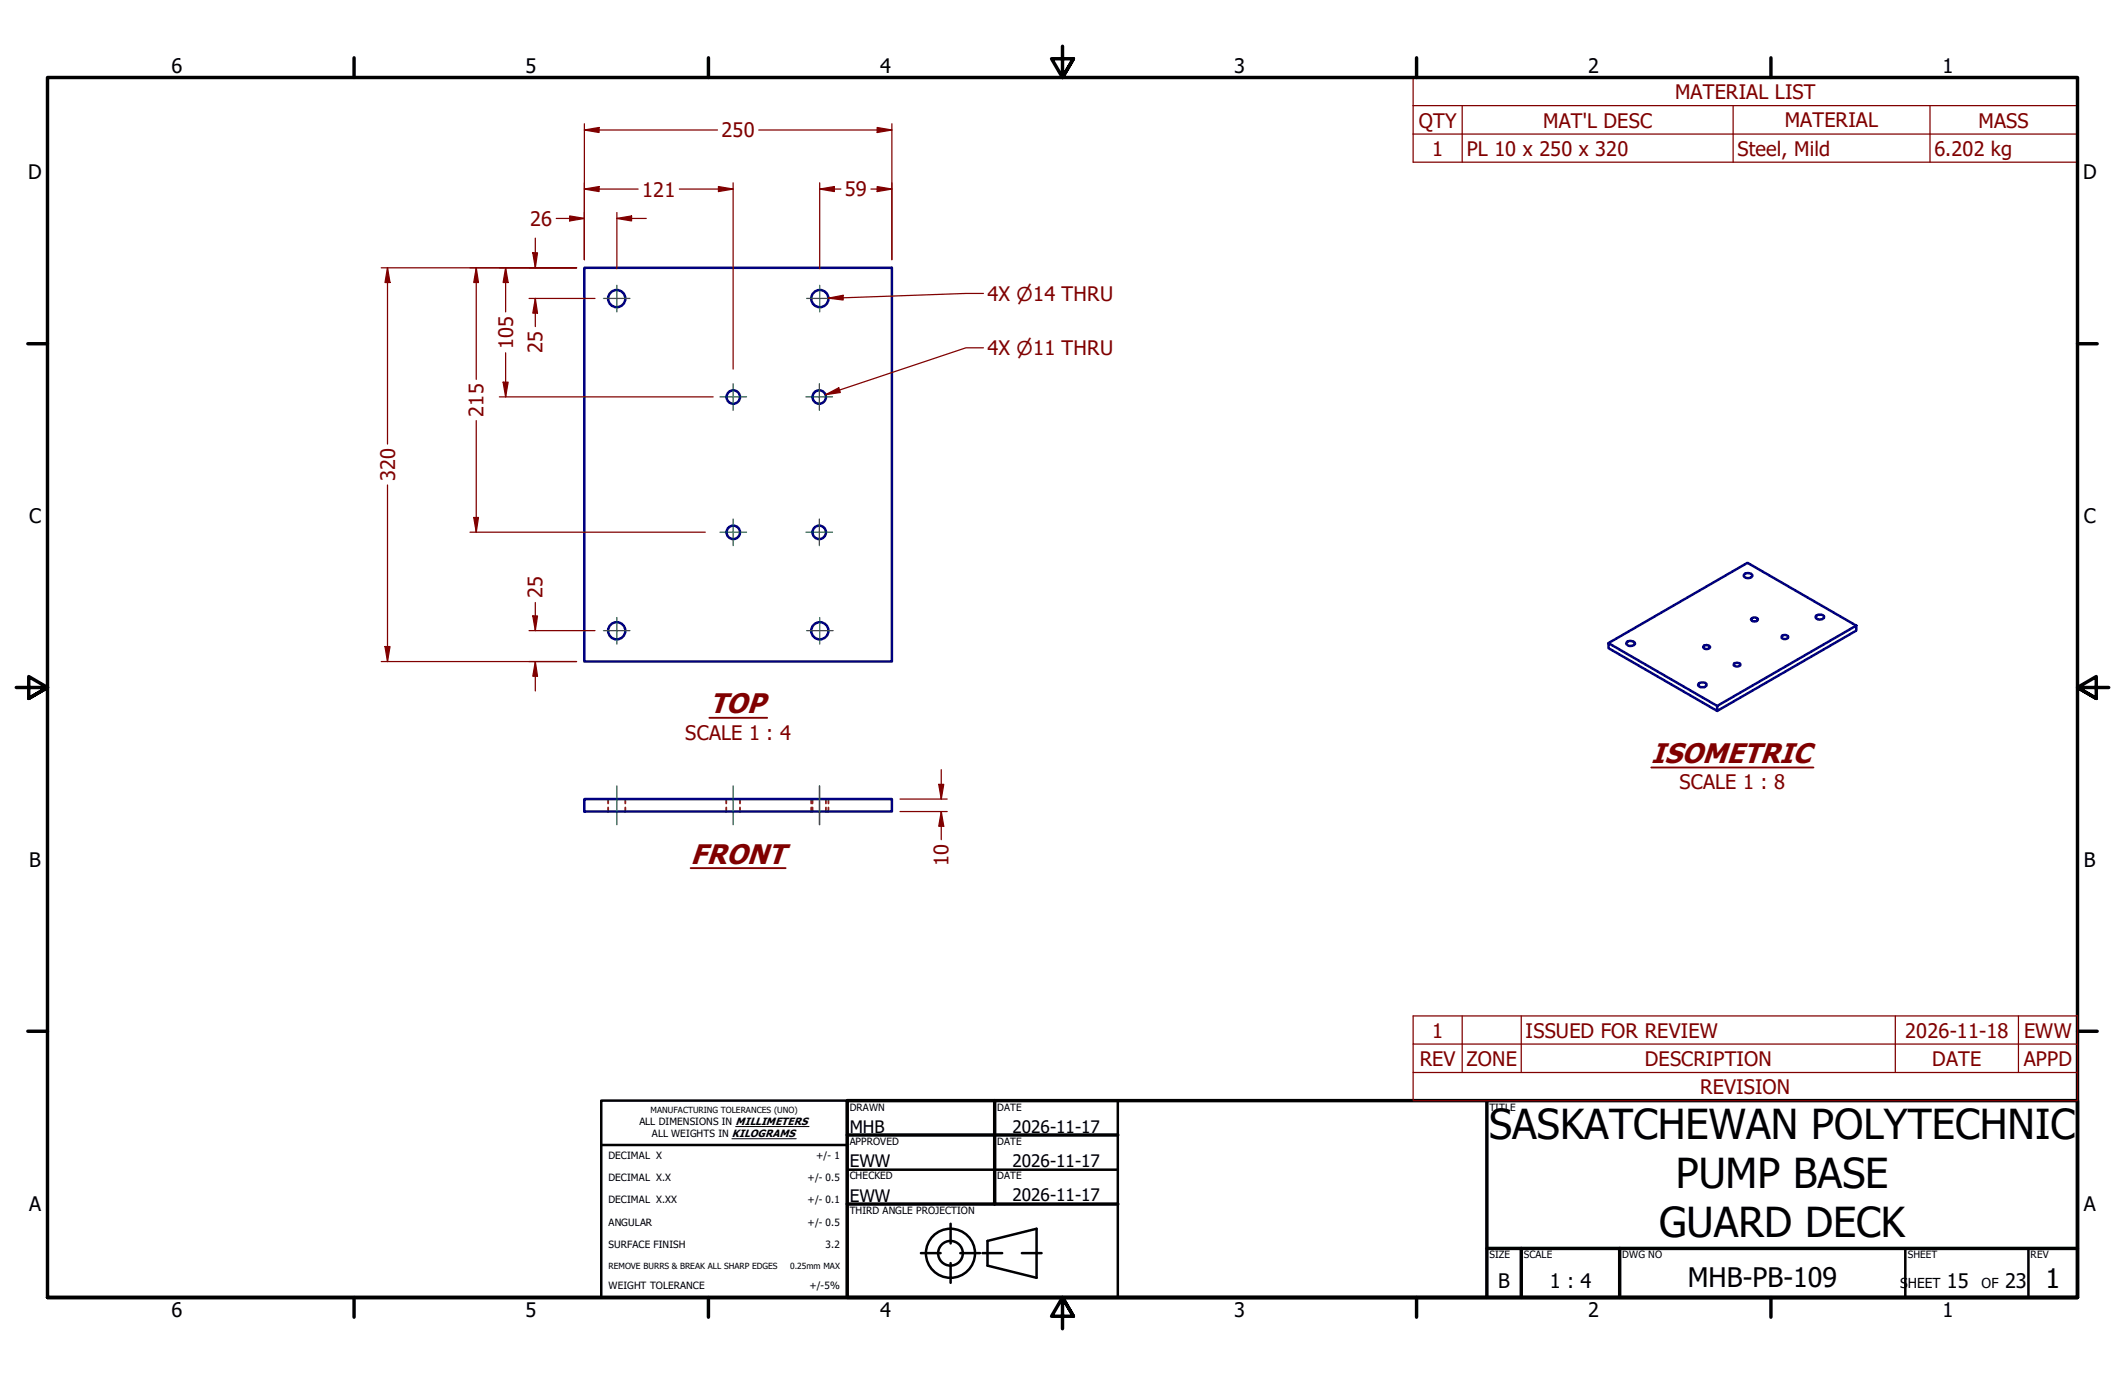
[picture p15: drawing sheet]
<svg xmlns="http://www.w3.org/2000/svg" width="432mm" height="279mm" viewBox="0 0 432 279" stroke-linecap="round" stroke-linejoin="round" font-family="sans-serif">
<defs><g id="words">
<g font-size="8.4">
<text x="302.6" y="231.4">SASKATCHEWAN POLYTECHNIC</text>
<text x="340.6" y="241.4">PUMP BASE</text>
<text x="337.1" y="251.3">GUARD DECK</text>
</g>
<g font-size="5.8" fill="#800000">
<text x="144.1" y="145">TOP</text>
<text x="335.5" y="155.1">ISOMETRIC</text>
<text x="140.3" y="175.5">FRONT</text>
</g>
<g font-size="5.5">
<text x="343" y="261.6">MHB-PB-109</text>
<text x="415.7" y="261.7">1</text>
</g>
<g font-size="4.1">
<text x="34.9" y="14.7">6</text>
<text x="106.8" y="14.7">5</text>
<text x="178.8" y="14.7">4</text>
<text x="250.8" y="14.7">3</text>
<text x="322.7" y="14.7">2</text>
<text x="394.7" y="14.7">1</text>
<text x="5.7" y="36.4">D</text>
<text x="423.3" y="36.4">D</text>
<text x="5.9" y="106.3">C</text>
<text x="423.4" y="106.3">C</text>
<text x="5.9" y="176.1">B</text>
<text x="423.4" y="176.1">B</text>
<text x="5.9" y="246">A</text>
<text x="423.4" y="246">A</text>
<text x="304.4" y="261.7">B</text>
<text x="314.9" y="261.7">1 : 4</text>
<text x="395.6" y="261.6">15</text>
<text x="407.4" y="261.6">23</text>
<text x="34.9" y="267.7">6</text>
<text x="106.8" y="267.7">5</text>
<text x="178.8" y="267.7">4</text>
<text x="250.8" y="267.7">3</text>
<text x="322.7" y="267.7">2</text>
<text x="394.7" y="267.7">1</text>
</g>
<g font-size="4.1" fill="#800000">
<text x="340.4" y="20.1">MATERIAL LIST</text>
<text x="146.6" y="27.9">250</text>
<text x="288.3" y="25.9">QTY</text>
<text x="313.6" y="25.9">MAT'L DESC</text>
<text x="362.6" y="25.8">MATERIAL</text>
<text x="402" y="25.9">MASS</text>
<text x="291" y="31.6">1</text>
<text x="298.1" y="31.6">PL 10 x 250 x 320</text>
<text x="353.1" y="31.7">Steel, Mild</text>
<text x="393.1" y="31.7">6.202 kg</text>
<text x="130.5" y="39.9">121</text>
<text x="171.6" y="39.9">59</text>
<text x="107.7" y="45.9">26</text>
<text x="200.7" y="61.1">4X ⌀14 THRU</text>
<text x="104.3" y="70.9" transform="rotate(-90 104.3 70.9)">105</text>
<text x="110.2" y="71.7" transform="rotate(-90 110.2 71.7)">25</text>
<text x="200.7" y="72.1">4X ⌀11 THRU</text>
<text x="98.2" y="84.6" transform="rotate(-90 98.2 84.6)">215</text>
<text x="80.3" y="97.8" transform="rotate(-90 80.3 97.8)">320</text>
<text x="110.2" y="121.6" transform="rotate(-90 110.2 121.6)">25</text>
<text x="139.3" y="150.3">SCALE 1 : 4</text>
<text x="341.2" y="160.3">SCALE 1 : 8</text>
<text x="192.7" y="176" transform="rotate(-90 192.7 176)">10</text>
<text x="291" y="210.8">1</text>
<text x="310" y="210.8">ISSUED FOR REVIEW</text>
<text x="387.2" y="210.8">2026-11-18</text>
<text x="411.3" y="210.8">EWW</text>
<text x="288.5" y="216.5">REV</text>
<text x="298" y="216.5">ZONE</text>
<text x="334.2" y="216.5">DESCRIPTION</text>
<text x="392.6" y="216.5">DATE</text>
<text x="411.2" y="216.5">APPD</text>
<text x="345.4" y="222.2">REVISION</text>
</g>
<g font-size="3.5">
<text x="172.7" y="230.1">MHB</text>
<text x="205.7" y="230.1">2026-11-17</text>
<text x="172.7" y="237.2">EWW</text>
<text x="205.7" y="237.1">2026-11-17</text>
<text x="172.7" y="244.2">EWW</text>
<text x="205.7" y="244.1">2026-11-17</text>
</g>
<g font-size="2.8">
<text x="386.1" y="261.6">S</text>
<text x="387.7" y="261.6">HEET</text>
<text x="402.7" y="261.6">OF</text>
</g>
<g font-size="2">
<text x="172.7" y="225.7">DRAWN</text>
<text x="202.6" y="225.7">DATE</text>
<text x="302.6" y="225.7">TITLE</text>
<text x="129.9" y="228.6">ALL DIMENSIONS IN MILLIMETERS</text>
<text x="132.5" y="231.1">ALL WEIGHTS IN KILOGRAMS</text>
<text x="172.7" y="232.7">APPROVED</text>
<text x="202.6" y="232.7">DATE</text>
<text x="123.6" y="235.5">DECIMAL X</text>
<text x="123.6" y="240">DECIMAL X.X</text>
<text x="165.9" y="235.5">+/- 1</text>
<text x="172.7" y="239.6">CHECKED</text>
<text x="202.6" y="239.6">DATE</text>
<text x="123.6" y="244.5">DECIMAL X.XX</text>
<text x="164.1" y="240">+/- 0.5</text>
<text x="164.1" y="244.5">+/- 0.1</text>
<text x="123.6" y="249">ANGULAR</text>
<text x="164.1" y="249.1">+/- 0.5</text>
<text x="172.7" y="246.7">THIRD ANGLE PROJECTION</text>
<text x="123.6" y="253.6">SURFACE FINISH</text>
<text x="167.8" y="253.7">3.2</text>
<text x="302.6" y="255.7">SIZE</text>
<text x="309.6" y="255.7">SCALE</text>
<text x="329.6" y="255.7">DWG NO</text>
<text x="387.7" y="255.7">SHEET</text>
<text x="412.6" y="255.7">REV</text>
<text x="123.6" y="261.9">WEIGHT TOLERANCE</text>
<text x="164.5" y="262">+/-5%</text>
</g>
<g font-size="1.7">
<text x="132.2" y="226.2">MANUFACTURING TOLERANCES (UNO)</text>
<text x="123.6" y="257.9">REMOVE BURRS &amp; BREAK ALL SHARP EDGES</text>
<text x="160.5" y="257.9">0.25mm MAX</text>
</g>
</g></defs>
<!-- layer: Symbol (EDDT) -->
<path d="M144.1 145.9h11.8M335.5 156h33M140.3 176.4h19.3" fill="none" stroke="#800000" stroke-width=".38"/>
<!-- layer: Visible (EDDT) -->
<g fill="none" stroke="#000080" stroke-width=".51">
<path d="M118.7 54.4h62.5v80h-62.5zM354.4 116.8a1.09 1.09 0 0 1 1.7 .2 1 1 0 0 1-1.8-.1zM330.7 130.4a1.07 1.07 0 0 1 1.5 .5 1.08 1.08 0 0 1-1.7-.2zM345.2 138.9a1.15 1.15 0 0 1 1.6 .2 .98 .98 0 0 1-1.7 0zM346.3 131.2a.78 .78 0 0 1 1.2 .4 .72 .72 0 0 1-.8 .3 .72 .72 0 0 1-.6-.5zM352.5 134.7a.75 .75 0 0 1 1.1 .5 .86 .86 0 0 1-1.3-.1zM355.9 125.7a.76 .76 0 0 1 1.3 .3 .77 .77 0 0 1-1.3-.2zM362.1 129.2a.76 .76 0 0 1 1.2 .3 .74 .74 0 0 1-.7 .4 .74 .74 0 0 1-.6-.6zM368.9 125.2a1.13 1.13 0 0 1 1.7 .1 .9 .9 0 0 1-.9 .6 .9 .9 0 0 1-.8-.7zM377.2 127.1l-22.1-12.7-28.3 16.3M348.9 143.4l28.3-16.3v1l-28.3 16.4zM348.9 143.4l-22.1-12.7v1l22.1 12.8"/>
<path d="M118.7 162.4h62.5v2.5h-62.5z"/>
<circle cx="125.3" cy="60.7" r="1.75"/>
<circle cx="166.6" cy="60.7" r="1.75"/>
<circle cx="149" cy="80.7" r="1.37"/>
<circle cx="166.5" cy="80.7" r="1.37"/>
<circle cx="149" cy="108.2" r="1.37"/>
<circle cx="166.5" cy="108.2" r="1.37"/>
<circle cx="125.3" cy="128.2" r="1.75"/>
<circle cx="166.6" cy="128.2" r="1.75"/>
</g>
<!-- layer: Hidden (EDDT) -->
<g fill="none" stroke="#804000" stroke-width=".38">
<path d="M123.6 162.4v.9M123.6 164.1v.8M127.1 162.4v.9M127.1 164.1v.8M147.6 162.4v.9M147.6 164.1v.8M150.4 162.4v.9M150.4 164.1v.8M164.8 162.4v.9M164.8 164.1v.8M165.1 162.4v.9M165.1 164.1v.8"/>
<path d="M167.8 162.4v.9M167.8 164.1v.8M168.3 162.4v.9M168.3 164.1v.8"/>
</g>
<!-- layer: Symbol (EDDT) -->
<path d="M287.1 21.5v-5.8h135v5.8M287.1 21.5h135v5.7M287.1 21.5v11.5h135v-5.8M287.1 27.2h135M297.1 21.5v11.5M352.2 21.5v11.5M392.2 21.5v11.5" fill="none" stroke="#800000" stroke-width=".25"/>
<!-- layer: Border (EDDT) -->
<g fill="none" stroke="#000" stroke-width=".7">
<path d="M71.9 11.7v4M144 11.7v4M215.9 9.4v6.3l-2.2-3.8h4.4l-2.2 3.8 2.2-3.8M287.8 11.7v4M359.9 11.7v4M5.7 69.8h4M422.1 69.8h4M3.3 139.7h6.4l-3.9-2.2v4.4l3.9-2.2-3.9 2.2M428.5 139.7h-6.4l3.9-2.2v4.4l-3.9-2.2 3.9 2.2M5.7 209.5h4M422.1 209.5h4M172.1 223.6h250v40.1h-250z"/>
<path d="M172.1 230.6h55M202.1 223.6v21.1M302.1 223.6v40.1M172.1 244.7h55M302.1 253.7h120M309.1 253.7v10M329.1 253.7v10M9.7 263.7v-248h412.4v248h-412.4h412.4M71.9 263.7v4M144 263.7v4M218.1 267.5l-2.2-3.8 2.2 3.8h-4.4l2.2-3.8v6.3M287.8 263.7v4"/>
<path d="M359.9 263.7v4"/>
</g>
<!-- layer: Title (EDDT) -->
<g fill="none" stroke="#000" stroke-width=".51">
<path d="M122.2 223.6h49.9v40.1h-49.9zM122.2 232.7h49.9M172.1 237.7h55M227.1 223.6v40.1M187.1 254.6h4M193.2 248.7v4M193.2 256.7v4M195.1 254.6h4M199.6 254.6h4M200.7 252.2l9.9-2.5v10l-9.9-2.5zM207.6 254.6h4M387.2 253.7v10"/>
<path d="M412.2 253.7v10"/>
<circle cx="193.1" cy="254.7" r="5"/>
<circle cx="193.1" cy="254.7" r="2.51"/>
</g>
<path d="M148.7 231.4h13.1M149.5 228.9h14.9" fill="none" stroke="#000" stroke-width=".2"/>
<!-- layer: Center Mark (EDDT) -->
<g fill="none" stroke="#008040" stroke-width=".25">
<path d="M125.3 58v5.4M166.6 58v5.4M122.6 60.6h5.4M149 78v5.4M163.9 60.6h5.4M166.5 78v5.4M146.3 80.6h5.4M163.8 80.6h5.4M146.3 108.1h5.4M149 105.5v5.4M163.8 108.1h5.4M166.5 105.5v5.4"/>
<path d="M122.6 128.1h5.4M125.3 125.5v5.4M163.9 128.1h5.4M166.6 125.5v5.4"/>
</g>
<!-- layer: Centerline (EDDT) -->
<path d="M125.3 159.7v7.9M149 159.7v7.9M166.5 159.7v7.9M166.6 159.7v7.9" fill="none" stroke="#008040" stroke-width=".25"/>
<!-- layer: Dimension (EDDT) -->
<path d="M170.6 79.2l-2.8 1" fill="none" stroke="#800000" stroke-width=".25"/>
<path d="M167.8 80.2l2.6-1.4 .4 1z" fill="#800000"/>
<path d="M171.3 60.5l-3 .1M199.8 70.7h-3.5l-25.7 8.5M167.8 80.2l2.6-1.4 .4 1z" fill="none" stroke="#800000" stroke-width=".25"/>
<path d="M168.3 60.6l3-.6v1z" fill="#800000"/>
<path d="M199.8 59.6h-3.5l-25 .9M168.3 60.6l3-.6v1zM191.3 164.9v3" fill="none" stroke="#800000" stroke-width=".25"/>
<path d="M191.3 164.9l.5 3h-1z" fill="#800000"/>
<path d="M191.3 159.4v3M191.3 164.9l.5 3h-1z" fill="none" stroke="#800000" stroke-width=".25"/>
<path d="M190.8 159.4h1l-.5 3z" fill="#800000"/>
<path d="M118.7 26.4h3M190.8 159.4h1l-.5 3zM191.3 156.4v3M182.9 162.4h9.6M182.9 164.9h9.6M191.3 167.9v2.7" fill="none" stroke="#800000" stroke-width=".25"/>
<path d="M118.7 26.4l3-.5v1z" fill="#800000"/>
<path d="M118.7 26.4l3-.5v1zM178.2 26.4h3" fill="none" stroke="#800000" stroke-width=".25"/>
<path d="M178.2 25.9l3 .5-3 .5z" fill="#800000"/>
<path d="M118.7 25.1v27.7M121.7 26.4h24.1M154.2 26.4h24M178.2 25.9l3 .5-3 .5zM181.2 25.1v27.7M78.7 131.4v3" fill="none" stroke="#800000" stroke-width=".25"/>
<path d="M78.2 131.4h1l-.5 3z" fill="#800000"/>
<path d="M78.7 54.4v3M78.2 131.4h1l-.5 3z" fill="none" stroke="#800000" stroke-width=".25"/>
<path d="M78.7 54.4l.5 3h-1z" fill="#800000"/>
<path d="M77.5 54.4h39.7M78.7 54.4l.5 3h-1zM78.7 57.4v32.8M108.8 60.6v3M78.7 98.6v32.8M77.5 134.4h39.7" fill="none" stroke="#800000" stroke-width=".25"/>
<path d="M108.8 60.6l.4 3h-.9z" fill="#800000"/>
<path d="M108.8 51.4v3M108.8 60.6l.4 3h-.9z" fill="none" stroke="#800000" stroke-width=".25"/>
<path d="M108.3 51.4h.9l-.4 3z" fill="#800000"/>
<path d="M102.7 54.4v3M107.5 54.4h9.7M108.3 51.4h.9l-.4 3zM108.8 48.4v3M107.5 60.6h13.4M108.8 63.6v2.8" fill="none" stroke="#800000" stroke-width=".25"/>
<path d="M102.7 54.4l.6 3h-1.1z" fill="#800000"/>
<path d="M102.7 54.4l.6 3h-1.1zM102.7 77.7v2.9" fill="none" stroke="#800000" stroke-width=".25"/>
<path d="M102.2 77.7h1.1l-.6 2.9z" fill="#800000"/>
<path d="M96.8 54.4v3M101.5 54.4h15.7M102.7 57.4v6M102.2 77.7h1.1l-.6 2.9zM102.7 71.7v6M101.5 80.6h43.4" fill="none" stroke="#800000" stroke-width=".25"/>
<path d="M96.8 54.4l.4 3h-.9z" fill="#800000"/>
<path d="M96.8 54.4l.4 3h-.9zM96.8 105.2v2.9" fill="none" stroke="#800000" stroke-width=".25"/>
<path d="M96.3 105.2h.9l-.4 2.9z" fill="#800000"/>
<path d="M95.5 54.4h21.7M96.8 57.4v19.7M96.8 85.5v19.7M95.5 108.1h47.8M96.3 105.2h.9l-.4 2.9zM108.8 125.2v2.9" fill="none" stroke="#800000" stroke-width=".25"/>
<path d="M108.3 125.2h.9l-.4 2.9z" fill="#800000"/>
<path d="M108.3 125.2h.9l-.4 2.9zM108.8 134.4v3" fill="none" stroke="#800000" stroke-width=".25"/>
<path d="M108.8 134.4l.4 3h-.9z" fill="#800000"/>
<path d="M115.8 44.4h2.9M107.5 134.4h9.7M107.5 128.1h13.4M108.8 134.4l.4 3h-.9zM108.8 122.4v2.8M108.8 137.4v3" fill="none" stroke="#800000" stroke-width=".25"/>
<path d="M115.8 43.9l2.9 .5-2.9 .5z" fill="#800000"/>
<path d="M115.8 43.9l2.9 .5-2.9 .5zM125.3 44.4h3" fill="none" stroke="#800000" stroke-width=".25"/>
<path d="M125.3 44.4l3-.5v1z" fill="#800000"/>
<path d="M118.7 38.4h3M113 44.4h2.8M118.7 43.2v9.6M125.3 44.4l3-.5v1zM125.3 43.2v11.4M128.3 44.4h3" fill="none" stroke="#800000" stroke-width=".25"/>
<path d="M118.7 38.4l3-.5v1z" fill="#800000"/>
<path d="M118.7 38.4l3-.5v1zM146 38.4h3" fill="none" stroke="#800000" stroke-width=".25"/>
<path d="M146 37.9l3 .5-3 .5z" fill="#800000"/>
<path d="M118.7 37.1v15.7M121.7 38.4h8M138 38.4h8M146 37.9l3 .5-3 .5zM149 37.1v37.9M178.2 38.4h3" fill="none" stroke="#800000" stroke-width=".25"/>
<path d="M178.2 37.9l3 .5-3 .5z" fill="#800000"/>
<path d="M166.6 38.4h2.9M178.2 37.9l3 .5-3 .5z" fill="none" stroke="#800000" stroke-width=".25"/>
<path d="M166.6 38.4l2.9-.5v1z" fill="#800000"/>
<path d="M166.6 38.4l2.9-.5v1zM166.6 37.1v17.5M169.5 38.4h1.4M177 38.4h1.2M181.2 37.1v15.7" fill="none" stroke="#800000" stroke-width=".25"/>
<!-- layer: Symbol (EDDT) -->
<path d="M287.1 217.9v5.7h135v-5.7M287.1 212.2v5.7h135M297.1 206.4v11.5M309.1 206.4v11.5M385.1 206.4v11.5M410.1 206.4v11.5M422.1 212.2h-135v-5.8h135v11.5" fill="none" stroke="#800000" stroke-width=".25"/>
<use href="#words"/>
</svg>
